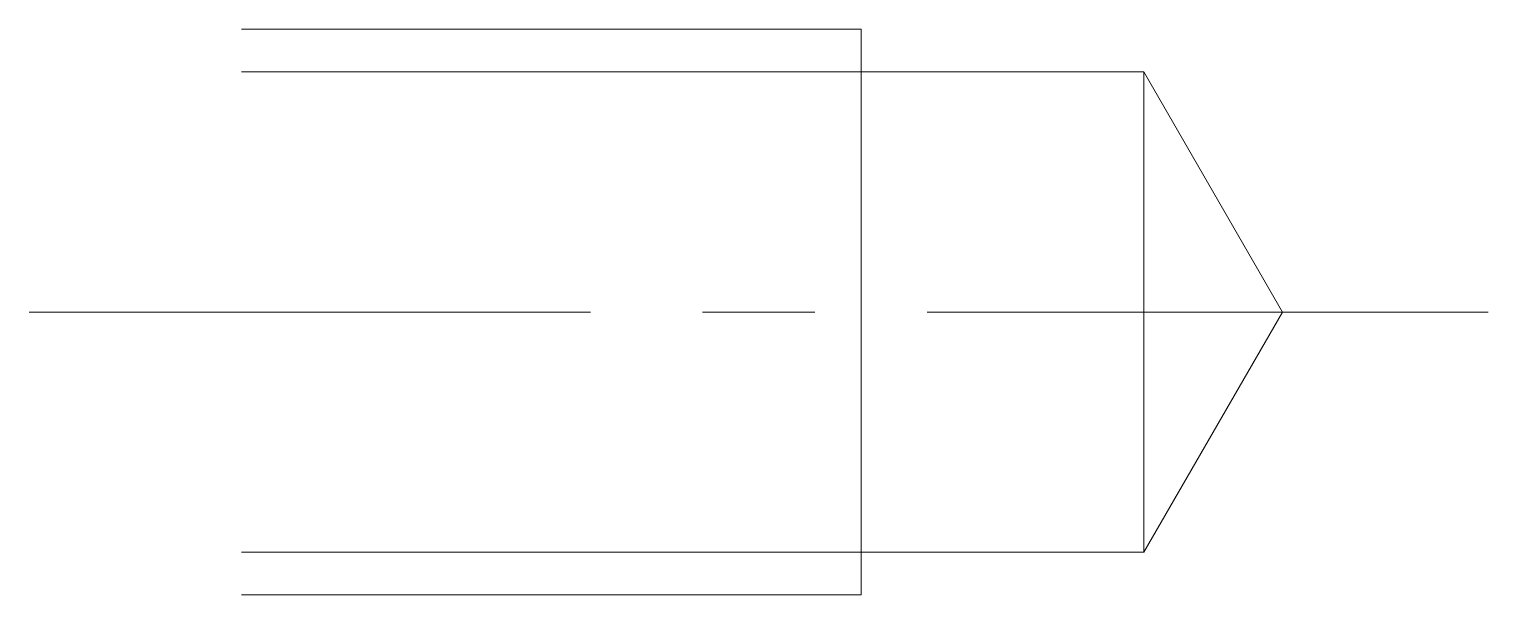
# Model space of a CAD drawing. Header units: millimetres. Extents: x -3 to 17.7, y -4 to 4.
import ezdxf

# ---------------------------------------------------------------- set-up
doc = ezdxf.new("R2010")
doc.units = ezdxf.units.MM
doc.header["$LTSCALE"] = 0.5
doc.linetypes.add('CENTER', pattern=[50.8, 31.75, -6.35, 6.35, -6.35])
doc.layers.get('0').update_dxf_attribs({"color": 9, "lineweight": 15})

msp = doc.modelspace()

# ---------------------------------------------------------------- linework, layer by layer
at = {"color": 5, "ltscale": 0.5}
for p, q in [((0, 4), (8.767, 4)), ((0, -4), (8.767, -4))]:
    msp.add_line(p, q, dxfattribs=at)
at = {"ltscale": 0.5}
for p, q in [((8.767, -4), (8.767, 4)), ((0, 3.4), (12.767, 3.4)), ((12.767, -3.4), (12.767, 3.4)), ((14.73, 0), (12.767, 3.4)), ((14.73, 0), (12.767, -3.4)), ((0, -3.4), (12.767, -3.4))]:
    msp.add_line(p, q, dxfattribs=at)
at = {"color": 1, "linetype": 'CENTER', "ltscale": 0.5}
msp.add_line((-3, 0), (17.73, 0), dxfattribs=at)

doc.saveas('drawing.dxf')
